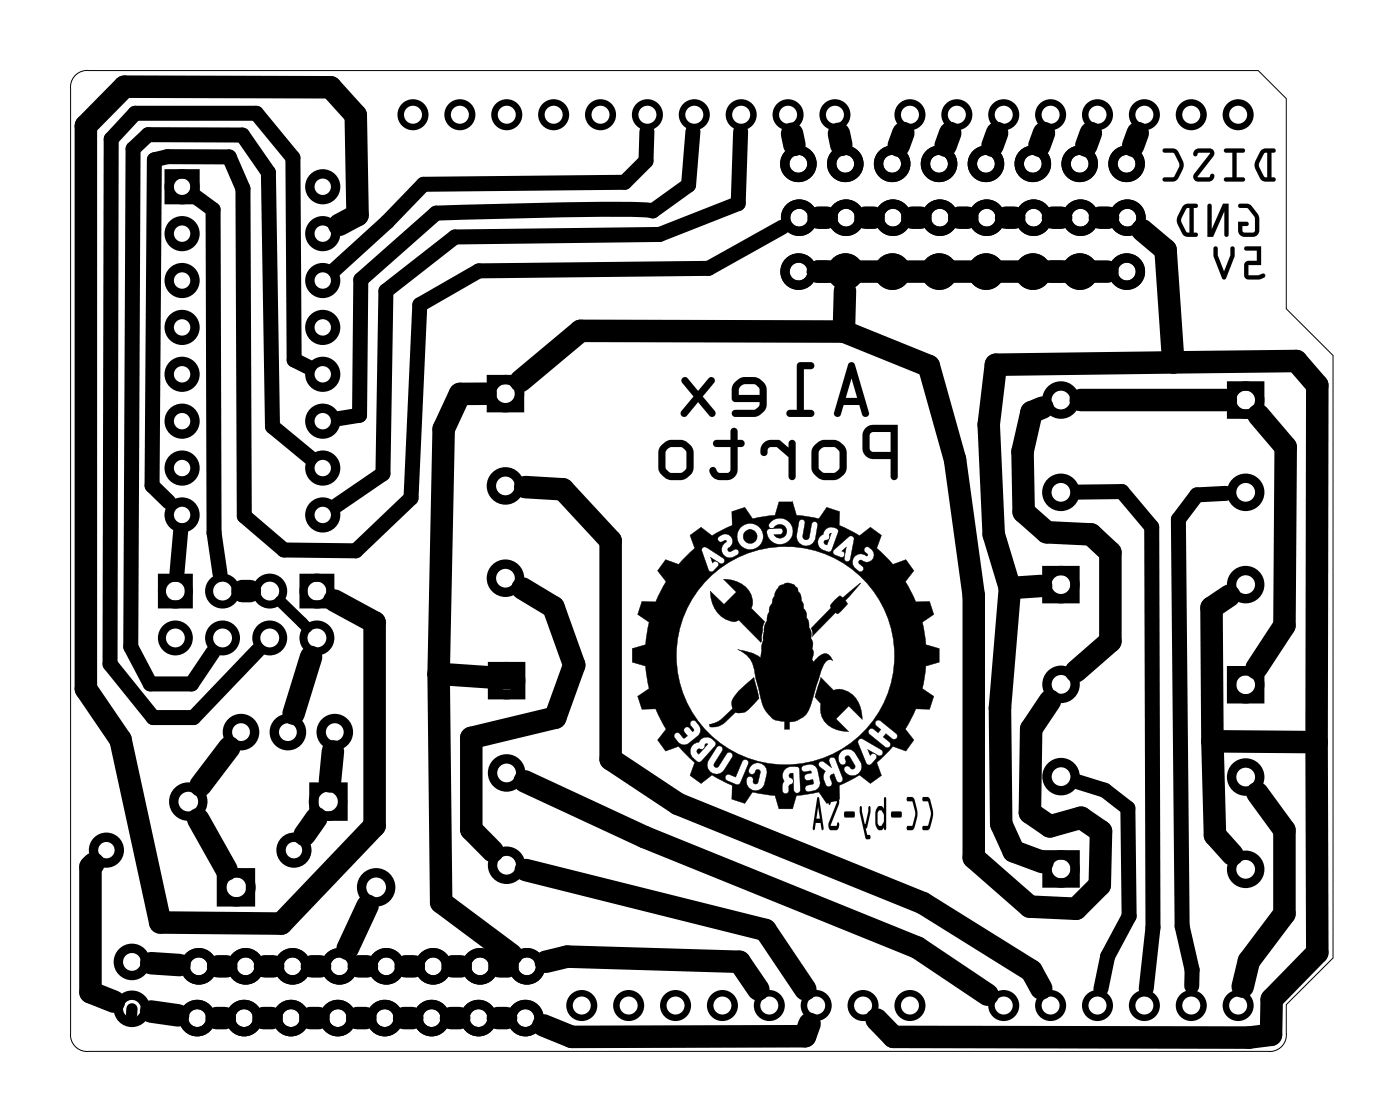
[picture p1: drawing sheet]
<svg xmlns="http://www.w3.org/2000/svg" width="76mm" height="61mm" viewBox="0 0 76 61" stroke-linecap="round" stroke-linejoin="round" font-family="sans-serif">
<path d="M4 4.2a.9 .9 0 0 1 .8-.4h63.4l1.5 1.5v11.4l2.5 2.6v32.6l-2.5 2.5v1.6a.9 .9 0 0 1-1 1h-63.9a.9 .9 0 0 1-1-1v-51.2l.1-.3z" fill="none" stroke="#000" stroke-width=".05"/>
<g fill="none" stroke="#000" stroke-width=".51">
<path d="M9.2 9.4h1.4v1.4h-1.4zM26.6 20.6h1.5v1.5h-1.5zM26.7 36.1h1.5v1.5h-1.5zM56.7 30.9h1.5v1.5h-1.5zM66.7 20.9h1.5v1.5h-1.5zM66.7 36.3h1.5v1.6h-1.5zM12 47.3h1.6v1.6h-1.6zM17 42.6h1.6v1.6h-1.6zM56.7 46.3h1.5v1.5h-1.5z"/>
<circle cx="9.9" cy="12.7" r=".7"/>
<circle cx="9.9" cy="15.2" r=".7"/>
<circle cx="9.9" cy="17.7" r=".7"/>
<circle cx="9.9" cy="10.1" r=".7"/>
<circle cx="17.5" cy="17.7" r=".7"/>
<circle cx="17.5" cy="12.7" r=".7"/>
<circle cx="17.5" cy="15.2" r=".7"/>
<circle cx="17.5" cy="10.1" r=".7"/>
<circle cx="43.3" cy="8.9" r=".74"/>
<circle cx="43.3" cy="14.7" r=".74"/>
<circle cx="43.3" cy="11.8" r=".74"/>
<circle cx="45.8" cy="8.9" r=".74"/>
<circle cx="45.8" cy="14.7" r=".74"/>
<circle cx="45.8" cy="11.8" r=".74"/>
<circle cx="48.3" cy="8.9" r=".74"/>
<circle cx="48.3" cy="14.7" r=".74"/>
<circle cx="48.4" cy="11.8" r=".74"/>
<circle cx="50.9" cy="8.9" r=".74"/>
<circle cx="50.9" cy="14.7" r=".74"/>
<circle cx="50.9" cy="11.8" r=".74"/>
<circle cx="53.4" cy="8.9" r=".74"/>
<circle cx="53.4" cy="14.7" r=".74"/>
<circle cx="53.5" cy="11.8" r=".74"/>
<circle cx="56" cy="8.9" r=".74"/>
<circle cx="56" cy="14.7" r=".74"/>
<circle cx="56" cy="11.8" r=".74"/>
<circle cx="58.5" cy="8.9" r=".74"/>
<circle cx="58.5" cy="14.7" r=".74"/>
<circle cx="58.5" cy="11.8" r=".74"/>
<circle cx="61" cy="8.9" r=".74"/>
<circle cx="61" cy="14.7" r=".74"/>
<circle cx="61.1" cy="11.8" r=".74"/>
<circle cx="9.9" cy="20.3" r=".7"/>
<circle cx="9.9" cy="22.8" r=".7"/>
<circle cx="9.9" cy="27.9" r=".7"/>
<circle cx="9.9" cy="25.4" r=".7"/>
<circle cx="13.1" cy="39.7" r=".74"/>
<circle cx="15.6" cy="39.7" r=".74"/>
<circle cx="17.5" cy="20.3" r=".7"/>
<circle cx="17.5" cy="22.8" r=".7"/>
<circle cx="17.5" cy="25.4" r=".7"/>
<circle cx="17.5" cy="27.9" r=".7"/>
<circle cx="18.1" cy="39.7" r=".74"/>
<circle cx="27.4" cy="21.3" r=".76"/>
<circle cx="27.4" cy="31.3" r=".76"/>
<circle cx="27.4" cy="26.3" r=".76"/>
<circle cx="27.4" cy="36.9" r=".76"/>
<circle cx="57.5" cy="26.7" r=".76"/>
<circle cx="57.5" cy="21.7" r=".76"/>
<circle cx="57.5" cy="31.7" r=".76"/>
<circle cx="57.5" cy="37.1" r=".76"/>
<circle cx="67.5" cy="37.1" r=".76"/>
<circle cx="67.5" cy="21.7" r=".76"/>
<circle cx="67.5" cy="31.7" r=".76"/>
<circle cx="67.5" cy="26.7" r=".76"/>
<circle cx="5.8" cy="46.1" r=".7"/>
<circle cx="7.1" cy="54.7" r=".74"/>
<circle cx="7.1" cy="52.1" r=".74"/>
<circle cx="10.2" cy="43.4" r=".79"/>
<circle cx="10.7" cy="55.2" r=".74"/>
<circle cx="10.8" cy="52.4" r=".74"/>
<circle cx="12.8" cy="48.1" r=".79"/>
<circle cx="13.2" cy="55.2" r=".74"/>
<circle cx="13.3" cy="52.4" r=".74"/>
<circle cx="15.8" cy="55.2" r=".74"/>
<circle cx="15.8" cy="52.4" r=".74"/>
<circle cx="15.9" cy="46.1" r=".7"/>
<circle cx="17.8" cy="43.4" r=".79"/>
<circle cx="18.3" cy="55.2" r=".74"/>
<circle cx="18.4" cy="52.4" r=".74"/>
<circle cx="20.4" cy="48.1" r=".79"/>
<circle cx="20.8" cy="55.2" r=".74"/>
<circle cx="20.9" cy="52.4" r=".74"/>
<circle cx="23.4" cy="55.2" r=".74"/>
<circle cx="23.5" cy="52.4" r=".74"/>
<circle cx="25.9" cy="55.2" r=".74"/>
<circle cx="26" cy="52.4" r=".74"/>
<circle cx="27.4" cy="46.9" r=".76"/>
<circle cx="27.4" cy="41.9" r=".76"/>
<circle cx="28.5" cy="55.2" r=".74"/>
<circle cx="28.5" cy="52.4" r=".74"/>
<circle cx="57.5" cy="42.1" r=".76"/>
<circle cx="57.5" cy="47.1" r=".76"/>
<circle cx="67.5" cy="47.1" r=".76"/>
<circle cx="67.5" cy="42.1" r=".76"/>
</g>
<g fill="none" stroke="#000" stroke-width=".35">
<circle cx="22.4" cy="6.2" r=".66"/>
<circle cx="24.9" cy="6.2" r=".66"/>
<circle cx="27.5" cy="6.2" r=".66"/>
<circle cx="30" cy="6.2" r=".66"/>
<circle cx="32.5" cy="6.2" r=".66"/>
<circle cx="35.1" cy="6.2" r=".66"/>
<circle cx="37.6" cy="6.2" r=".66"/>
<circle cx="40.2" cy="6.2" r=".66"/>
<circle cx="42.7" cy="6.2" r=".66"/>
<circle cx="45.2" cy="6.2" r=".66"/>
<circle cx="49.3" cy="6.2" r=".66"/>
<circle cx="51.8" cy="6.2" r=".66"/>
<circle cx="54.4" cy="6.2" r=".66"/>
<circle cx="56.9" cy="6.2" r=".66"/>
<circle cx="59.5" cy="6.2" r=".66"/>
<circle cx="62" cy="6.2" r=".66"/>
<circle cx="64.5" cy="6.2" r=".66"/>
<circle cx="67.1" cy="6.2" r=".66"/>
<circle cx="31.5" cy="54.5" r=".66"/>
<circle cx="34.1" cy="54.5" r=".66"/>
<circle cx="36.6" cy="54.5" r=".66"/>
<circle cx="39.1" cy="54.5" r=".66"/>
<circle cx="41.7" cy="54.5" r=".66"/>
<circle cx="44.2" cy="54.5" r=".66"/>
<circle cx="46.8" cy="54.5" r=".66"/>
<circle cx="49.3" cy="54.5" r=".66"/>
<circle cx="54.4" cy="54.5" r=".66"/>
<circle cx="56.9" cy="54.5" r=".66"/>
<circle cx="59.5" cy="54.5" r=".66"/>
<circle cx="62" cy="54.5" r=".66"/>
<circle cx="64.5" cy="54.5" r=".66"/>
<circle cx="67.1" cy="54.5" r=".66"/>
</g>
<g fill="#000">
<path d="M67.1 11.1v.2h.5l.4 .5v.8h-.7v-.4h.2a.12 .12 0 0 0 .2-.1 .12 .12 0 0 0-.2-.1h-.4v.5a.35 .35 0 0 0 .3 .3h.5a.35 .35 0 0 0 .3-.3 1.24 1.24 0 0 0-.4-1.3l-.3-.2zM67.1 11.1h.6l.4 .5a1.48 1.48 0 0 1 .1 1l-.1 .1a.92 .92 0 0 1-.9 0l-.1-.2v-.5h.4a.12 .12 0 0 1 .2 .1 .12 .12 0 0 1-.2 .1h-.2v.4h.7v-.8l-.4-.5h-.5zM65.4 11.1v1.7h.3l.6-1.4v1.3a.12 .12 0 0 0 .1 .1 .12 .12 0 0 0 .2-.1v-1.7h-.3l-.7 1.4v-1.3v-.1zM65.4 11.1l.2-.1v.1v1.3l.7-1.4h.3v1.7a.12 .12 0 0 1-.2 .1 .12 .12 0 0 1-.1-.1v-1.3l-.6 1.4h-.3zM64.1 11.2l-.3 .6v.4l.4 .6h.6a.12 .12 0 0 0 .1-.1 .12 .12 0 0 0-.1-.1h-.1v-1.3h.1a.12 .12 0 0 0 .1-.1 .12 .12 0 0 0-.1-.2h-.5zM64.1 11.2l.2-.2h.5a.12 .12 0 0 1 .1 .2 .12 .12 0 0 1-.1 .1h-.1v1.3h.1a.12 .12 0 0 1 .1 .1 .12 .12 0 0 1-.1 .1h-.5l-.3-.2a1 1 0 0 1 0-1.4zM64.3 11.3h.1v1.3l-.1-.1-.3-.6zM64.3 11.3l-.3 .6 .3 .6 .1 .1v-1.3z"/>
<path d="M67.1 11.1v.2h.5l.4 .5v.8h-.7v-.4h.2a.12 .12 0 0 0 .2-.1 .12 .12 0 0 0-.2-.1h-.4v.5a.35 .35 0 0 0 .3 .3h.5a.35 .35 0 0 0 .3-.3 1.21 1.21 0 0 0-.7-1.5zM65.4 11.1v1.7h.3l.6-1.4v1.3a.12 .12 0 0 0 .1 .1 .12 .12 0 0 0 .2-.1v-1.7h-.3l-.7 1.4v-1.3v-.1zM64.1 11.2a1.07 1.07 0 0 0 0 1.5l.2 .1h.5a.12 .12 0 0 0 .1-.1 .12 .12 0 0 0-.1-.1h-.1v-1.3h.1a.12 .12 0 0 0 .1-.1 .12 .12 0 0 0-.1-.2h-.5zM64.3 11.3h.1v1.3l-.1-.1-.3-.6z"/>
<path d="M67.4 13.4l.1 .2h.6v.5l-.6 .1-.1 .8 .2 .1h.8a.14 .14 0 0 0 .2-.1 .14 .14 0 0 0-.2-.2l-.2 .1h-.6v-.5h.7v-1.1zM67.4 13.4l.9-.1v1.1h-.7v.5h.6l.2-.1a.12 .12 0 0 1 .1 .1 .12 .12 0 0 1 0 .1l-.3 .1h-.6l-.2-.1 .1-.8 .6-.1v-.5h-.6zM65.8 13.4l-.1 .5 .5 1.2h.1h.1l.5-1.2v-.4a.12 .12 0 0 0-.1-.2 .12 .12 0 0 0-.1 .2v.3l-.4 .9-.3-.9v-.4zM65.8 13.4h.2v.4l.3 .9 .4-.9v-.3a.12 .12 0 0 1 .1-.2 .12 .12 0 0 1 .1 .2v.4l-.5 1.2h-.1h-.1l-.5-1.2z"/>
<path d="M67.4 13.4l.1 .2h.6v.5l-.6 .1-.1 .8 .2 .1h.8a.14 .14 0 0 0 .2-.1 .14 .14 0 0 0-.2-.2l-.2 .1h-.6v-.5h.7v-1.1zM65.8 13.4l-.1 .5 .5 1.2h.1h.1l.5-1.2v-.4a.12 .12 0 0 0-.1-.2 .12 .12 0 0 0-.1 .2v.3l-.4 .9-.3-.9v-.4z"/>
<path d="M68.3 8.2l-.3 .6v.4l.4 .6h.6a.12 .12 0 0 0 .1-.1 .12 .12 0 0 0-.1-.1h-.1v-1.3h.1a.12 .12 0 0 0 .1-.1 .12 .12 0 0 0-.1-.2l-.5 .1zM68.3 8.2l.2-.1 .5-.1a.12 .12 0 0 1 .1 .2 .12 .12 0 0 1-.1 .1h-.1v1.3h.1a.12 .12 0 0 1 .1 .1 .12 .12 0 0 1-.1 .1h-.5l-.2-.2a1 1 0 0 1 0-1.4zM68.5 8.3h.2v1.3l-.2-.1-.3-.6zM68.5 8.3l-.3 .6 .3 .6 .2 .1v-1.3zM66.3 8.1l.1 .2h.4v1.3h-.4a.12 .12 0 0 0-.1 .1 .12 .12 0 0 0 .1 .1h.9a.12 .12 0 0 0 .2-.1 .12 .12 0 0 0-.2-.1h-.3v-1.3h.3a.12 .12 0 0 0 .2-.1 .14 .14 0 0 0-.2-.2zM66.3 8.1l1-.1a.14 .14 0 0 1 .2 .2 .12 .12 0 0 1-.2 .1h-.3v1.3h.3a.12 .12 0 0 1 .2 .1 .12 .12 0 0 1-.2 .1h-.9a.12 .12 0 0 1-.1-.1 .12 .12 0 0 1 .1-.1h.4v-1.3h-.4zM64.7 8.1l-.1 .3a.15 .15 0 0 0 .2 .1 .15 .15 0 0 0 .1-.2h.7l-.9 1.1-.1 .2 .1 .2h.2h.7l.2-.3a.14 .14 0 0 0-.2-.1 .14 .14 0 0 0-.1 .2h-.6l.8-1.1 .1-.3-.3-.2h-.5zM64.7 8.1l.3-.1h.5l.3 .2-.1 .3-.8 1.1h.7a.12 .12 0 0 1 .1-.2 .12 .12 0 0 1 .1 .1 .32 .32 0 0 1-.3 .3h-.7l-.1-.1v-.3l.9-1.1h-.7a.12 .12 0 0 1-.1 .2 .12 .12 0 0 1-.2-.1zM63 8.1l.1 .2h.5l.3 .6-.3 .7h-.5a.12 .12 0 0 0-.1 .1 .12 .12 0 0 0 .1 .1h.4a1.06 1.06 0 0 0 .6-1.1l-.4-.6zM63 8.1h.6l.2 .1a1.03 1.03 0 0 1 .3 .9l-.4 .7h-.6a.12 .12 0 0 1-.1-.1 .12 .12 0 0 1 .1-.1h.5l.3-.7-.3-.6h-.5z"/>
<path d="M68.3 8.2a1.07 1.07 0 0 0 0 1.5l.2 .1h.5a.12 .12 0 0 0 .1-.1 .12 .12 0 0 0-.1-.1h-.1v-1.3h.1a.12 .12 0 0 0 .1-.1 .12 .12 0 0 0-.1-.2l-.5 .1zM68.5 8.3h.2v1.3l-.2-.1-.3-.6zM66.3 8.1l.1 .2h.4v1.3h-.4a.12 .12 0 0 0-.1 .1 .12 .12 0 0 0 .1 .1h.9a.12 .12 0 0 0 .2-.1 .12 .12 0 0 0-.2-.1h-.3v-1.3h.3a.12 .12 0 0 0 .2-.1 .14 .14 0 0 0-.2-.2zM64.7 8.1l-.1 .3a.15 .15 0 0 0 .2 .1 .15 .15 0 0 0 .1-.2h.7l-.9 1.2v.3h.2h.7l.2-.3a.15 .15 0 0 0-.2-.1 .15 .15 0 0 0-.1 .2h-.6l.8-1.1 .1-.3-.3-.2h-.5zM63 8.1l.1 .2h.5l.3 .6-.3 .7h-.5a.12 .12 0 0 0-.1 .1 .12 .12 0 0 0 .1 .1h.4a1.06 1.06 0 0 0 .6-1.1l-.4-.6z"/>
<path d="M36.1 30.3l.7 .3 .9-.9-.3-.7 .6-.4 .6 .4 1.1-.5-.1-.8 .8-.2 .4 .6 1.2-.2 .2-.7h.8l-.1-.1 .2 .8 1.3 .2 .4-.6 .7 .2v.8l1.1 .5 .6-.4 .6 .4-.3 .7 .9 .9 .7-.3 .4 .6-.5 .6 .6 1.1h.8l.2 .7-.6 .4 .2 1.2 .7 .2v.8l-.7 .2-.2 1.2 .6 .4-.2 .7h-.8l-.6 1.1 .5 .6-.4 .6-.7-.3-.9 .9 .3 .7-.6 .4-.6-.4-1.1 .5v.8l-.7 .2-.4-.6-1.3 .2-.2 .7h-.7l-.2-.7-1.2-.2-.4 .6-.8-.2 .1-.8-1.1-.5-.6 .4-.6-.4 .2-.7-.8-.9-.7 .3-.5-.6 .5-.6-.6-1.1h-.7l-.3-.7 .7-.4-.2-1.2-.7-.2v-.8l.7-.2 .2-1.2-.7-.4 .3-.7h.7l.6-1.1-.5-.6zM36.1 30.3l-.5 .6 .5 .6-.6 1.1h-.7l-.3 .7 .7 .4-.2 1.2-.8 .2v.8l.8 .2 .2 1.2-.7 .4 .3 .7h.7l.6 1.1-.5 .6 .5 .6 .7-.3 .8 .9-.2 .7 .6 .5 .6-.5 1.1 .6-.1 .7 .8 .2 .4-.6 1.2 .2 .2 .7h.7l.2-.7 1.3-.2 .4 .6 .7-.2v-.7l1.1-.6 .6 .5 .6-.5-.3-.7 .9-.9 .7 .3 .4-.6-.5-.6 .6-1.1h.8l.2-.7-.6-.4 .2-1.2 .7-.2v-.8l-.7-.2-.2-1.2 .6-.4-.2-.7h-.8l-.5-1.1 .4-.6-.4-.6-.7 .3-.9-.9 .3-.7-.6-.4-.6 .4-1.1-.5v-.8l-.7-.2-.4 .6-1.3-.2-.2-.7h-.7l-.2 .7-1.2 .2-.4-.6-.8 .2 .1 .8-1.1 .5-.6-.4-.6 .4 .2 .7-.8 .9zM41.8 28.2l-.2 .3 .2 .1 .4-.2 .3 .1a.39 .39 0 0 1 0 .5l-.3 .1-.3-.1 .5-.1v-.2l-.1-.1-.7 .1a.64 .64 0 0 0 .2 .7 .64 .64 0 0 0 .8 0l.3-.3 .1-.4a.68 .68 0 0 0-.7-.6zM41.8 28.3l.5-.2 .4 .2a.71 .71 0 0 1 .2 .7 .71 .71 0 0 1-.6 .5l-.5-.2-.3-.5 .2-.1h.7a.18 .18 0 0 1-.1 .3h-.4l.2 .1 .2 .1a.37 .37 0 0 0 .3-.4 .37 .37 0 0 0-.2-.4 .37 .37 0 0 0-.5 .2 .16 .16 0 0 1-.2 0 .16 .16 0 0 1 0-.2zM43.3 28.2l-.1 .8a.51 .51 0 0 0 .4 .6h.2l.3-.3 .2-.8a.16 .16 0 0 0-.1-.2 .16 .16 0 0 0-.2 0l-.2 .9h-.2l-.1-.2 .1-.7-.1-.2zM43.4 28.2h.2l-.1 .9 .1 .2 .2-.1 .2-.9h.2h.1l-.1 .8a.52 .52 0 0 1-.4 .5 .52 .52 0 0 1-.5-.2l-.1-.4zM39.9 29.1a.75 .75 0 0 0 1.5 0 .75 .75 0 0 0-1.5 0zM39.9 29.1a.7 .7 0 0 1 1.4 0 .7 .7 0 0 1-1.4 0zM44.7 28.7l-.1 .3a.45 .45 0 0 0-.3 .4 .45 .45 0 0 0 .3 .4l.3 .1h.1l.4-1.1v-.2l-.4-.1h.1zM44.7 28.7l.2-.1h.2v-.1l.3 .2-.4 1.2-.4-.1-.3-.2v-.4l.3-.2zM40.4 28.8l.3-.1h-.1h.2a.38 .38 0 0 1 .2 .5 .38 .38 0 0 1-.5 .2l-.2-.2v-.3zM40.3 29.1a.38 .38 0 0 0 .7 0 .38 .38 0 0 0-.7 0zM45 28.9l-.2 .6-.2-.2 .3-.1zM44.9 28.9v.3a.21 .21 0 0 0-.2 .1 .21 .21 0 0 0 0 .2h.1l.2-.6zM38.9 29.1v.2l.1 .1 .3-.1a.48 .48 0 0 0-.2 .6 .48 .48 0 0 0 .7 .3l.2-.1a.17 .17 0 0 0 0-.3 .17 .17 0 0 0-.2 0l-.2 .1-.2-.1 .3-.4v-.1l-.2-.3-.2-.1zM38.9 29.1l.4-.2a.42 .42 0 0 1 .4 .4 .42 .42 0 0 1-.3 .4l.2 .2 .3-.1 .1 .2-.4 .2-.3-.1-.2-.1v-.4l.3-.3h-.1l-.3 .1-.1-.2zM45.2 29.8v.2l.3 .2a.18 .18 0 0 0 .3-.1 .18 .18 0 0 0-.2-.2l.3-.3-.1 .8a.17 .17 0 0 0 .1 0 .17 .17 0 0 0 .2-.1l.2-1.1-.1-.2-.2 .1zM45.2 29.8l.8-.7 .1-.1 .2 .1-.3 1.3h-.1l-.2-.1 .2-.7-.3 .3 .2 .1-.1 .2-.5-.1-.1-.2zM36.6 35.5a5.9 5.9 0 0 0 11.9 0 5.9 5.9 0 0 0-11.9 0zM36.6 35.5a5.9 5.9 0 0 1 11.9 0 5.9 5.9 0 0 1-11.9 0zM46.3 30.2l-.1 .1v.4l.4 .3h.1l.1-.2-.2-.3-.1-.1 .5 .1 .3-.2a.43 .43 0 0 0-.2-.6l-.1-.1-.2 .1v.2l.2 .2h-.1a.46 .46 0 0 0-.6 .1zM46.3 30.2l.3-.2 .4 .1v-.1l-.2-.2 .1-.1 .1-.1 .2 .2 .1 .2a.4 .4 0 0 1-.2 .4 .4 .4 0 0 1-.4 0l-.1-.1-.1 .2 .3 .3a.17 .17 0 0 1-.3 .1 .5 .5 0 0 1-.2-.7zM38.1 29.6h.1l-.2 .1v.2l.4 1h.3l.2-.3a.18 .18 0 0 0-.1-.2 .18 .18 0 0 0-.2 .1l-.1-.3 .6 .4 .1-.1 .1-.2zM38.1 29.7l.2-.1h-.1l1 .6v.3h-.2l-.5-.3 .1 .3 .2-.1 .1 .2-.2 .3h-.3l-.4-1.1zM38.5 32l.7 .8 .7-.7-.7-.7h.1a1.44 1.44 0 0 1 1.5 1.3l-.1 .2 .7 .8-.1 .2-.1 .9-1.2-1.2-.2 .1a1.55 1.55 0 0 1-1.3-1.7zM38.5 32a1.48 1.48 0 0 0 1.4 1.7l.1-.1 1.2 1.2 .2-1.1-.7-.8 .1-.2a1.36 1.36 0 0 0-1.5-1.3h-.1l.7 .7-.7 .6zM42.2 31.7l.5-.1a.62 .62 0 0 1 .5 .5l.2 .2 .1 .7a3.7 3.7 0 0 1 .4 1.6l.1 .2v.4a.43 .43 0 0 1 0 .5l.1 .2 .4-.4a.41 .41 0 0 1 .6 .3l-.2-.1a1.82 1.82 0 0 0-.6 1.1l-.1 .5a2.41 2.41 0 0 1-.8 1.6l-.6 .2v.4h-.3v-.4a1.3 1.3 0 0 1-1.3-1.2l-.2-1a2.07 2.07 0 0 0-1-1.7l.6 .2 .6 .3 .3-1.9 .5-1.7zM42.2 31.8l-.5 1-.1 .8-.2 .4-.2 1.6-.6-.3-.7-.1a1.49 1.49 0 0 1 1 1.4l.2 .9a2.13 2.13 0 0 0 .7 1.3l.2 .2 .5 .1v.4h.3v-.4h.1a1.38 1.38 0 0 0 1.1-1.2l.7-1.9 .2-.2h.2a.43 .43 0 0 0-.6-.4l-.4 .5-.1-.2 .1-.4-.1-.1v-.4l-.1-.2v-.4l-.7-2.3-.2-.3h-.3zM45.2 32.6l.3-.3 .2 .1 .9-.8-.8 .9 .1 .2-.5 .6-.1-.1-1.3 1.3-.1-.5 1.1-1.1v-.1zM45.2 32.5l-.2 .3v.1l-1.1 1.1 .1 .5 1.3-1.3 .1 .1 .4-.4 .1-.2-.1-.2 .8-.9-.9 .8-.2-.1zM40.2 37.3l.6-.6 .3 1.1-.7 .8h-.6l-.5 .5a1.03 1.03 0 0 1-.8 .3l-.1-.2 .5-.1 .8-.7v-.5zM40.1 37.3l-.4 .6v.5l-.8 .7-.5 .1 .1 .2a.98 .98 0 0 0 .8-.3l.5-.5h.4a2.06 2.06 0 0 0 .9-.8l-.3-1.1zM44.5 36.7l.7 .7 .3-.1a1.48 1.48 0 0 1 1.2 1.7l-.7-.8-.7 .7 .7 .7a1.66 1.66 0 0 1-1.5-.7v-.8l-.4-.3zM44.4 36.7l-.3 1.1 .4 .3a1.28 1.28 0 0 0 1.5 1.5l-.7-.7 .7-.6 .7 .7a1.43 1.43 0 0 0-1.4-1.7l-.1 .1zM47.4 39.1v.2l.3 .2-.1 .2-.3-.2h-.2l-.1 .1 .1 .2 .9 .7h.2l.1-.2-.5-.4 .2-.2 .3 .3a.17 .17 0 0 0 .2 0 .17 .17 0 0 0 .1-.1l-.9-.9zM47.5 39.1l.1-.1 1 .8v.2l-.1 .1-.5-.4-.2 .2 .4 .4v.2h-.2l-.9-.8v-.2h.1l.4 .2 .1-.2-.3-.2zM36.6 39.7l-.1 .3 .4 .3 .1 .1 .3-.1 .5-.4a.42 .42 0 0 0 .1-.6l-.2-.3-.3 .1v.2l.2 .3h-.1l-.2-.2h-.2l-.1 .2 .2 .3-.1 .1-.3-.3zM36.6 39.7h.2l.3 .3 .2-.1-.2-.2a.19 .19 0 0 1 .1-.3l.3 .3 .1-.1-.2-.4 .2-.2 .2 .3 .1 .3-.1 .3-.5 .4a.43 .43 0 0 1-.6-.1l-.2-.3zM37.5 40.4l-.1 .1v.4l.5 .4 .9-1-.2-.3-.3-.1zM37.5 40.4l.8-.5h-.1l.2 .1 .4 .2-.1 .2-.7 .8h-.2a.56 .56 0 0 1-.3-.8zM46.5 40.1v.2l.5 1.1h.2l.3-.3a.18 .18 0 0 0-.1-.2 .18 .18 0 0 0-.2 0h-.1l-.1-.3 .6 .4 .2-.1v-.2l-1.1-.7zM46.5 40.1l.2-.1 1 .6 .1 .3h-.2l-.6-.3 .1 .3 .2-.1 .2 .2-.3 .4h-.2l-.5-1.1zM37.8 40.6h.1a.19 .19 0 0 0 .2 0 .19 .19 0 0 0 .1-.2l.2-.1-.5 .6-.1-.2zM37.8 40.6v.2l.1 .1 .5-.6h-.2l-.1 .3zM38.9 40.4l-.5 .8a.49 .49 0 0 0 0 .5 .49 .49 0 0 0 .5 .2l.3-.2 .5-.7a.18 .18 0 0 0-.1-.2 .18 .18 0 0 0-.2 0l-.5 .7-.2 .1v-.2l.4-.7a.18 .18 0 0 0 0-.2 .18 .18 0 0 0-.1-.1zM38.8 40.5l.2-.1 .1 .1-.4 .9v.2l.2-.1 .5-.7h.2l.1 .1-.5 .8a.51 .51 0 0 1-.7 .2l-.2-.3v-.2zM45.5 40.8l-.1 .4 .1 .2h.3v-.4l.2-.1 .3 .6a.14 .14 0 0 1 0 .1 .14 .14 0 0 1-.2 0l-.2-.1-.1 .1-.1 .1 .2 .2 .4 .1h.1a.48 .48 0 0 0 .2-.7l-.2-.5-.4-.2h-.2zM45.7 40.7l.3-.1a.94 .94 0 0 1 .6 .7l.1 .3a.5 .5 0 0 1-.4 .4 .5 .5 0 0 1-.5-.2l-.1-.2 .1-.1h.1l.2 .2 .2-.1-.2-.6a.16 .16 0 0 0-.3-.1 .15 .15 0 0 0 0 .3 .17 .17 0 0 1 0 .2 .17 .17 0 0 1-.2 0l-.1-.1-.1-.3zM44.4 41.3v.2l.3 .3-.1 .3 .2 .5h.1l.2-.1-.1-.5 .2-.1 .1 .4 .3 .1 .1-.2-.5-1.1-.1-.1-.2 .1 .1 .5-.4-.4zM44.4 41.3h.2l.5 .3-.2-.5 .2-.1 .2 .1 .4 1.1-.1 .1-.2 .1-.2-.5-.2 .1 .1 .4a.19 .19 0 0 1-.3 .2l-.2-.5 .1-.3-.3-.2zM39.3 42v.1l.1 .2 .5 .2h.2l.4-1.1v-.2h-.3l-.3 .9-.4-.2zM39.3 42h.2l.4 .1 .3-.8 .2-.2 .1 .2-.5 1.2-.6-.2-.1-.2zM40.6 41.5v.3l.1 .2 .1-.1 .2-.2 .2 .1-.1 .6a.14 .14 0 0 1-.2 .1 .14 .14 0 0 1-.1-.2v-.2h-.1h-.2v.1a.47 .47 0 0 0 .3 .6h.4a1.08 1.08 0 0 0 .3-.9 .47 .47 0 0 0-.3-.6h-.3zM40.8 41.4l.3-.1 .4 .3a.94 .94 0 0 1-.1 .8v.1a.5 .5 0 0 1-.4 .3 .5 .5 0 0 1-.5-.2v-.4v-.1h.2l.1 .3 .2 .1 .1-.1 .1-.5a.14 .14 0 0 0-.1-.2 .14 .14 0 0 0-.2 .1 .17 .17 0 0 1-.2 .1 .17 .17 0 0 1-.1-.2zM43.5 41.5l-.1 .1 .1 .2h.5v.1h-.3a.18 .18 0 0 0-.1 .2 .18 .18 0 0 0 .2 .2l.2-.1 .1 .2-.4 .1a.18 .18 0 0 0-.1 .2 .18 .18 0 0 0 .2 .2 .53 .53 0 0 0 .6-.6l-.1-.6a.42 .42 0 0 0-.4-.3zM43.4 41.5l.5-.1 .3 .2 .2 .9-.2 .3-.4 .1-.1-.1-.1-.2 .5-.2-.1-.2-.3 .1-.1-.2 .1-.1 .3-.1v-.1h-.5zM42.5 41.7a.48 .48 0 0 0 0 .6l-.1 .2v.3l.2 .2 .1-.1 .1-.4 .2-.1-.1-.2-.1-.2v-.1h.2v1l.1 .1 .2-.1v-1.3l-.2-.1h.1h-.3zM42.5 41.7l.4-.2h.3l.1 .2 .1 1.1-.1 .1-.2 .1-.1-.2v-.9l-.3 .1 .3 .3-.3 .3v.3l-.1 .1h-.2v-.4l.1-.3-.1-.3z"/>
<path d="M36.1 30.3l.7 .3 .8-.9-.2-.7 .6-.4 .6 .4 1.1-.5-.1-.8 .8-.2 .4 .6 1.2-.2 .2-.7h.7l.2 .7 1.3 .2 .4-.6 .7 .2v.8l1.1 .5 .6-.4 .6 .4-.3 .7 .9 .9 .7-.3 .4 .6-.4 .6 .5 1.1h.8l.2 .7-.6 .4 .2 1.2 .7 .2v.8l-.7 .2-.2 1.2 .6 .4-.2 .7h-.8l-.6 1.1 .5 .6-.4 .6-.7-.3-.9 .9 .3 .7-.6 .4-.6-.4-1.1 .6v.7l-.7 .2-.4-.6-1.3 .2-.2 .7h-.7l-.2-.7-1.2-.2-.4 .6-.8-.2 .1-.7-1.1-.6-.6 .4-.6-.4 .2-.7-.8-.9-.7 .3-.5-.6 .5-.6-.6-1.1h-.7l-.3-.7 .7-.4-.2-1.2-.7-.2v-.8l.7-.2 .2-1.2-.7-.4 .3-.7h.7l.6-1.1-.5-.6zM41.8 28.3l-.1 .1a.16 .16 0 0 0 0 .2 .16 .16 0 0 0 .2 0 .38 .38 0 0 1 .6-.1 .38 .38 0 0 1 0 .6 .38 .38 0 0 1-.6-.1h.4a.17 .17 0 0 0 .1-.2 .17 .17 0 0 0-.2-.2l-.6 .1a.63 .63 0 0 0 .3 .7 .63 .63 0 0 0 .7 0 .71 .71 0 0 0 .2-1 .71 .71 0 0 0-1-.1zM43.4 28.2h-.1a1.43 1.43 0 0 0 0 1.2 .51 .51 0 0 0 .5 .2 .51 .51 0 0 0 .4-.5l.1-.6a.16 .16 0 0 0-.1-.2 .16 .16 0 0 0-.2 .1l-.2 .7a.18 .18 0 0 1-.2 .1 .18 .18 0 0 1-.1-.2l.1-.7a.16 .16 0 0 0-.1-.1 .16 .16 0 0 0-.1 0zM39.9 29.1a.75 .75 0 0 0 1.5 0 .75 .75 0 0 0-1.5 0zM44.7 28.7l-.1 .2a.5 .5 0 0 0-.2 .7 .5 .5 0 0 0 .7 .2l.3-1a.4 .4 0 0 0-.7-.1zM40.3 29.1a.38 .38 0 0 1 .7 0 .38 .38 0 0 1-.7 0zM44.9 28.9h.1l-.2 .6h-.1a.12 .12 0 0 1-.1-.1 .12 .12 0 0 1 .2-.1l.1-.1zM38.9 29.1v.2l.1 .1 .3-.1h.1a.47 .47 0 0 0-.1 .8 .47 .47 0 0 0 .7-.3h-.2l-.2 .1a.12 .12 0 0 1-.2-.1 .12 .12 0 0 1 .1-.1 .41 .41 0 0 0 .1-.7 .41 .41 0 0 0-.7 .1zM45.2 29.8v.2l.3 .2a.17 .17 0 0 0 .3-.1 .17 .17 0 0 0-.2-.2l.2-.3-.1 .6a.17 .17 0 0 0 .2 .2 .17 .17 0 0 0 .2-.1l.2-1.1-.1-.1h-.2zM36.6 35.5a5.9 5.9 0 0 0 11.9 0 5.9 5.9 0 0 0-11.9 0zM46.3 30.2a.47 .47 0 0 0 0 .5 .47 .47 0 0 0 .4 .2l.1-.2-.2-.2a.12 .12 0 0 1-.1-.1 .12 .12 0 0 1 .2 0 .39 .39 0 0 0 .6-.3 .39 .39 0 0 0-.4-.4l-.1 .2 .2 .2h-.1a.45 .45 0 0 0-.6 .1zM38.1 29.7l-.1 .1 .4 1.1 .2 .1 .3-.3a.17 .17 0 0 0 0-.3 .17 .17 0 0 0-.3 .1l-.1-.3 .5 .3a.17 .17 0 0 0 .2 0 .17 .17 0 0 0 0-.3l-.9-.5zM38.5 32l.7 .7 .7-.6-.7-.7a1.51 1.51 0 0 1 1.6 1.3l-.1 .2 .7 .8-.2 1.1-1.2-1.2-.1 .1a1.46 1.46 0 0 1-1.4-1.7zM42.2 31.7a.67 .67 0 0 1 1 .2l.3 .8v.3a6.2 6.2 0 0 1 .5 2.8l.1 .1 .3-.4 .3-.1 .2 .1 .2 .3h-.2l-.2 .2-.5 1.3a2.2 2.2 0 0 1-.9 1.7l-.5 .1v.4h-.3v-.4a1.31 1.31 0 0 1-1.3-1.2l-.2-1a2.07 2.07 0 0 0-1-1.7l.6 .1 .6 .4 .2-1.9 .6-1.7zM45.2 32.6l.3-.3 .2 .1 .9-.8-.8 .9 .1 .2-.1 .2-.4 .4-.1-.1-1.3 1.3-.1-.5 1.1-1.1v-.1zM40.2 37.3l.6-.6 .3 1.1-.3 .4a.84 .84 0 0 1-1 .4 1.43 1.43 0 0 1-1.3 .8l-.1-.2a1.97 1.97 0 0 0 1.3-.8 .73 .73 0 0 1 .2-.8zM44.5 36.7l.7 .7a1.22 1.22 0 0 1 1.5 1.2v.4l-.7-.7-.7 .6 .7 .7a1.3 1.3 0 0 1-1.5-1.5l-.4-.3zM47.5 39.1l-.1 .2 .3 .2-.1 .2-.3-.2a.18 .18 0 0 0-.2 0 .18 .18 0 0 0 0 .3l.9 .7a.18 .18 0 0 0 .2-.1 .18 .18 0 0 0 0-.2l-.4-.3 .2-.2 .3 .3a.18 .18 0 0 0 .3 0 .18 .18 0 0 0 0-.3l-.9-.7zM36.6 39.7l-.1 .1a.54 .54 0 0 0 .8 .5l.5-.4a.48 .48 0 0 0 .1-.5 .48 .48 0 0 0-.4-.3l-.1 .2 .2 .3h-.1l-.1-.2a.18 .18 0 0 0-.3 0 .18 .18 0 0 0 0 .3l.1 .2-.1 .1-.3-.3zM37.5 40.4a.54 .54 0 0 0 0 .6 .54 .54 0 0 0 .5 .2l.7-.8a.45 .45 0 0 0-.3-.5 .45 .45 0 0 0-.5 .3zM46.5 40.1v.2l.5 1.1h.1l.4-.3a.18 .18 0 0 0-.1-.3 .18 .18 0 0 0-.3 .1l-.1-.3 .6 .3a.18 .18 0 0 0 .2 0 .18 .18 0 0 0-.1-.3l-1-.6zM37.8 40.6a.3 .3 0 0 0 .4-.3h.2l-.5 .6-.1-.1zM38.9 40.4l-.5 .8a.5 .5 0 0 0 .2 .7 .5 .5 0 0 0 .6-.2l.5-.7a.18 .18 0 0 0-.1-.2 .18 .18 0 0 0-.2 0l-.5 .7a.14 .14 0 0 1-.2 .1 .14 .14 0 0 1 0-.2l.4-.7a.18 .18 0 0 0 0-.2 .18 .18 0 0 0-.2-.1zM45.5 40.8l-.1 .4 .1 .1a.21 .21 0 0 0 .3 .1 .21 .21 0 0 0 0-.4l.1-.1 .1 .1 .3 .5a.16 .16 0 0 1-.1 .2 .16 .16 0 0 1-.2-.2 .18 .18 0 0 0-.2 .1 .18 .18 0 0 0 0 .2 .5 .5 0 0 0 .6 .2 .5 .5 0 0 0 .2-.7l-.3-.5-.3-.2h-.2zM44.4 41.3v.2l.3 .3a.61 .61 0 0 0 .2 .8l.2-.2-.1-.4 .2-.1 .1 .4a.18 .18 0 0 0 .2 .1 .18 .18 0 0 0 .2-.2l-.4-1.1a.18 .18 0 0 0-.3-.1 .18 .18 0 0 0-.1 .3l.1 .3-.4-.4zM39.3 42v.3l.7 .2 .5-1.1a.18 .18 0 0 0-.1-.2 .18 .18 0 0 0-.2 .1l-.3 .8-.4-.1zM40.6 41.5v.2a.21 .21 0 0 0 .2 .2 .21 .21 0 0 0 .2-.2h.1l.1 .1-.1 .6a.16 .16 0 0 1-.3 0 .16 .16 0 0 1 0-.2 .18 .18 0 0 0-.2-.1 .18 .18 0 0 0-.1 .1 .5 .5 0 0 0 .3 .6 .5 .5 0 0 0 .6-.3l.1-.6a.5 .5 0 0 0-.2-.5 .5 .5 0 0 0-.7 .1zM43.5 41.5l-.1 .1 .1 .2h.4l.1 .1h-.3a.18 .18 0 0 0-.1 .2 .18 .18 0 0 0 .2 .2l.2-.1 .1 .2-.3 .1a.18 .18 0 0 0-.2 .3 .18 .18 0 0 0 .2 .1 .52 .52 0 0 0 .6-.6l-.1-.6a.54 .54 0 0 0-.8-.2zM42.5 41.7a.49 .49 0 0 0 0 .6l-.1 .5a.18 .18 0 0 0 .2 .2 .18 .18 0 0 0 .1-.2l.1-.3a.24 .24 0 0 0 .2-.2 .24 .24 0 0 0-.3-.2l.1-.2h.2v.9a.18 .18 0 0 0 .2 .2 .18 .18 0 0 0 .2-.2l-.1-1.2-.4-.1z"/>
<path d="M46 19.7l-.8 2.7a.19 .19 0 0 0 .1 .2 .19 .19 0 0 0 .3-.1l.1-.6h.9l.1 .6a.2 .2 0 0 0 .2 .1 .2 .2 0 0 0 .2-.2l-.8-2.6-.1-.2zM46 19.7l.2-.1 .1 .2 .8 2.6a.2 .2 0 0 1-.2 .2 .2 .2 0 0 1-.2-.1l-.1-.6h-.9l-.1 .6a.2 .2 0 0 1-.3 .1 .2 .2 0 0 1-.1-.2zM46.1 20.5l.3 1.1h-.6zM46.1 20.5l-.3 1.1h.6zM43.2 19.7v2.5h-.4a.19 .19 0 0 0-.2 .2 .19 .19 0 0 0 .2 .2h1.1a.19 .19 0 0 0 .2-.2 .19 .19 0 0 0-.2-.2h-.3v-2.2h.3a.19 .19 0 0 0 .2-.2 .19 .19 0 0 0-.2-.2zM43.2 19.7l.7-.1a.19 .19 0 0 1 .2 .2 .19 .19 0 0 1-.2 .2h-.3v2.2h.3a.19 .19 0 0 1 .2 .2 .19 .19 0 0 1-.2 .2h-1.1a.19 .19 0 0 1-.2-.2 .19 .19 0 0 1 .2-.2h.4zM39.8 20.7a.92 .92 0 0 0-.1 1l.1 .1h1.4l-.1 .2-.2 .2h-1.1a.19 .19 0 0 0-.2 .2 .19 .19 0 0 0 .2 .2h1.1l.4-.2 .2-.3v-1a.78 .78 0 0 0-.7-.7h-.6zM39.8 20.7l.5-.3h.5l.4 .2 .3 .4v.9v.3l-.5 .4h-1.2a.19 .19 0 0 1-.2-.2 .19 .19 0 0 1 .2-.2h1.1l.2-.2 .1-.2h-1.4l-.2-.2a.89 .89 0 0 1 .2-.9zM40.1 20.9l.3-.1h.5l.2 .2 .1 .4h-1.2v-.3zM40.1 20.9l-.1 .2v.3h1.2l-.1-.4-.2-.2h-.5zM37 20.5v.2l.6 .8-.7 .8a.19 .19 0 0 0 0 .2 .19 .19 0 0 0 .3 0l.6-.7 .6 .7a.19 .19 0 0 0 .3 0 .19 .19 0 0 0 0-.2l-.6-.8 .6-.8a.19 .19 0 0 0 0-.2 .19 .19 0 0 0-.3 0l-.6 .7-.5-.7-.2-.1zM37 20.5l.1-.1 .2 .1 .5 .7 .6-.7a.19 .19 0 0 1 .3 0 .19 .19 0 0 1 0 .2l-.6 .8 .6 .8a.2 .2 0 0 1 0 .2 .2 .2 0 0 1-.3 0l-.6-.7-.6 .7a.2 .2 0 0 1-.3 0 .2 .2 0 0 1 0-.2l.7-.8-.6-.8z"/>
<path d="M46 19.7l-.8 2.7a.19 .19 0 0 0 .1 .2 .19 .19 0 0 0 .3-.1l.1-.6h.9l.1 .6a.2 .2 0 0 0 .2 .1 .2 .2 0 0 0 .2-.2l-.8-2.6-.1-.2zM46.1 20.5l.3 1.1h-.6zM43.2 19.7v2.5h-.4a.19 .19 0 0 0-.2 .2 .19 .19 0 0 0 .2 .2h1.1a.19 .19 0 0 0 .2-.2 .19 .19 0 0 0-.2-.2h-.3v-2.2h.3a.19 .19 0 0 0 .2-.2 .19 .19 0 0 0-.2-.2zM39.8 20.7a.92 .92 0 0 0-.1 1l.1 .1h1.4l-.1 .2-.2 .2h-1.1a.19 .19 0 0 0-.2 .2 .19 .19 0 0 0 .2 .2h1.1l.4-.2 .2-.3v-1a.78 .78 0 0 0-.7-.7h-.6zM40.1 20.9l.3-.1h.5l.2 .2 .1 .4h-1.2v-.3zM37 20.5v.2l.6 .8-.7 .8a.19 .19 0 0 0 0 .2 .19 .19 0 0 0 .3 0l.6-.7 .6 .7a.19 .19 0 0 0 .3 0 .19 .19 0 0 0 0-.2l-.6-.8 .6-.8a.19 .19 0 0 0 0-.2 .19 .19 0 0 0-.3 0l-.6 .7-.5-.7-.2-.1z"/>
<path d="M46.9 23.2l-.2 .4 .1 1 .4 .3h1.1v.9a.19 .19 0 0 0 .1 .2 .19 .19 0 0 0 .2-.2v-2.8h-1.3zM46.9 23.2l.4-.2h1.3v2.8a.19 .19 0 0 1-.2 .2 .19 .19 0 0 1-.2-.2v-.9h-1l-.4-.3-.1-1zM47.2 23.5l1.1-.1v1.1l-1.1-.1zM47.2 23.5v.9l1 .1v-1.1zM44.2 24.1l-.2 .3v1l.2 .4a.96 .96 0 0 0 1 .2l.4-.2 .2-.3 .1-1a.78 .78 0 0 0-.7-.7h-.7zM44.2 24.1l.3-.3h.7l.2 .1 .4 .3 .1 .3v.8l-.1 .3-.3 .3-.3 .1h-.5h-.2l-.4-.4-.1-.2v-.9zM44.5 24.3l.2-.1h.5l.3 .2v1l-.2 .2h-.7l-.2-.2-.1-.9zM44.5 24.3l-.2 .2 .1 .9 .2 .2h.7l.2-.2v-1l-.3-.2h-.5zM41.4 24a.36 .36 0 0 0-.2 .4 .36 .36 0 0 0 .3 .3l.1-.4 .5-.1 .6 .6v1a.19 .19 0 0 0 .2 .2 .19 .19 0 0 0 .2-.2v-1.8a.19 .19 0 0 0-.2-.2 .19 .19 0 0 0-.2 .2v.3l-.5-.5a.84 .84 0 0 0-.8 .2zM41.4 24a1.02 1.02 0 0 1 .9-.1l.4 .4v-.3a.19 .19 0 0 1 .2-.2 .19 .19 0 0 1 .2 .2v1.8a.19 .19 0 0 1-.2 .2 .19 .19 0 0 1-.2-.2v-1l-.6-.6h-.4l-.1 .1a.23 .23 0 0 1-.1 .4 .23 .23 0 0 1-.3-.1v-.3zM38.7 23.9l-.1 .2 .1 .1h.9v1.3l-.2 .1h-.5a.23 .23 0 0 0-.2-.3 .23 .23 0 0 0-.3 .2 .81 .81 0 0 0 .8 .5 .81 .81 0 0 0 .8-.6v-1.2h.2a.19 .19 0 0 0 .1-.2 .19 .19 0 0 0-.1-.2h-.2v-.4a.19 .19 0 0 0-.2-.2 .19 .19 0 0 0-.2 .2v.4zM38.7 23.9l.9-.1v-.4a.19 .19 0 0 1 .2-.2 .19 .19 0 0 1 .2 .2v.4h.2a.19 .19 0 0 1 .1 .2 .19 .19 0 0 1-.1 .2h-.2v1.2a.81 .81 0 0 1-.8 .6 .81 .81 0 0 1-.8-.5 .23 .23 0 0 1 .3-.2 .23 .23 0 0 1 .2 .3h.5l.2-.1v-1.3h-.9l-.1-.1zM35.9 24.1l-.2 .3v1l.2 .4a.96 .96 0 0 0 1 .2l.4-.2 .3-.3v-1a.78 .78 0 0 0-.7-.7h-.7zM35.9 24.1l.3-.3h.7l.2 .1 .4 .3 .1 .3v.8l-.1 .3-.3 .3-.3 .1h-.5h-.2l-.4-.4-.1-.2v-.9zM36.2 24.3l.2-.1h.5l.3 .2v1l-.2 .2h-.7l-.2-.2v-.9zM36.2 24.3l-.1 .2v.9l.2 .2h.7l.2-.2v-1l-.3-.2h-.5z"/>
<path d="M46.9 23.2l-.2 .4 .1 1 .4 .3h1v.9a.19 .19 0 0 0 .2 .2 .19 .19 0 0 0 .2-.2v-2.8h-1.3zM47.2 23.5l1-.1v1.1l-1-.1zM44.2 24.1l-.2 .3v1l.2 .4a.96 .96 0 0 0 1 .2l.4-.1 .3-.4v-1a.78 .78 0 0 0-.7-.7h-.7zM44.5 24.3l.2-.1h.5l.3 .2v1l-.2 .2h-.7l-.2-.2-.1-.9zM41.4 24a.36 .36 0 0 0-.2 .4 .36 .36 0 0 0 .3 .3l.1-.4 .5-.1 .6 .6v1a.19 .19 0 0 0 .2 .2 .19 .19 0 0 0 .2-.2v-1.8a.19 .19 0 0 0-.2-.2 .19 .19 0 0 0-.2 .2v.3l-.5-.5a.84 .84 0 0 0-.8 .2zM38.7 23.9l-.1 .2 .1 .1h.9v1.3l-.2 .1h-.5a.23 .23 0 0 0-.2-.3 .23 .23 0 0 0-.3 .2 .81 .81 0 0 0 .8 .5 .81 .81 0 0 0 .8-.6v-1.2h.2a.19 .19 0 0 0 .1-.2 .19 .19 0 0 0-.1-.2h-.2v-.4a.19 .19 0 0 0-.2-.2 .19 .19 0 0 0-.2 .2v.4zM35.9 24.1l-.2 .3v1l.2 .4a.96 .96 0 0 0 1 .2l.4-.1 .3-.4v-1a.78 .78 0 0 0-.7-.7h-.7zM36.2 24.3l.2-.1h.5l.3 .2v1l-.2 .2h-.7l-.2-.2v-.9z"/>
<path d="M50 43.2v.2h.3l.1 .6-.1 .7-.3 .1v.2h.2a1.58 1.58 0 0 0 .3-1.2l-.2-.6zM50 43.2h.3l.2 .8-.1 .8-.2 .2h-.2v-.2l.3-.1 .1-.7-.1-.6h-.3zM49.2 43.2v.2h.2l.2 .6-.2 .7-.3 .1 .1 .2h.2a1.58 1.58 0 0 0 .3-1.2l-.2-.6zM49.2 43.2h.3l.2 .8-.1 .8-.2 .2h-.2l-.1-.2 .3-.1 .2-.7-.2-.6h-.2zM48.3 44v.3h.5v-.3zM48.3 44h.5v.3h-.5zM47.9 43.2v.6l-.1-.1h-.2l-.2 .2v.7l.1 .3a.2 .2 0 0 0 .2 .1 .2 .2 0 0 0 .2-.2l.1 .2v-1.7zM47.9 43.2l.1 .1v1.7l-.1-.1a.19 .19 0 0 1-.2 .1 .19 .19 0 0 1-.2-.1l-.1-.3v-.7l.2-.2h.2l.1 .1zM47.6 43.9h.2l.1 .2v.4l-.2 .2-.2-.1v-.5zM47.6 43.9l-.1 .2v.5l.2 .1 .2-.2v-.4l-.1-.2zM46.6 43.7v.3l.3 1.4 .2 .1v-.2l-.1-.1-.1-.3 .3-.9v-.3h-.1h-.1l-.2 .9zM46.6 43.7h.1l.2 .9 .1-.9h.1h.1v.3l-.3 .9 .1 .3 .1 .1v.2l-.2-.1-.3-1.4zM45.8 44v.3h.5v-.3zM45.8 44h.5v.3h-.5zM45 43.2l-.1 .4 .1-.2 .3 .1-.4 1.1v.2l.1 .2h.3a.24 .24 0 0 0 .2-.2 .24 .24 0 0 0-.1-.2l-.1 .1h-.3l.5-1.3-.1-.2zM45 43.2h.4l.1 .2-.5 1.3h.3l.1-.2a.27 .27 0 0 1-.1 .5h-.3l-.1-.2v-.2l.4-1.1-.3-.1-.1 .2v-.2zM44.3 43.2l-.3 1.7 .1 .1 .1-.4h.3l.1 .4v-.1zM44.3 43.2l.1 .1 .2 1.6v.1l-.1-.4h-.3l-.1 .4-.1-.1zM44.3 43.7l.1 .7h-.2zM44.3 43.7l-.1 .7h.2z"/>
<path d="M50 43.2v.2h.3l.1 .6-.1 .7-.3 .1v.2h.2a1.49 1.49 0 0 0 .3-1.2l-.2-.6zM49.2 43.2v.2h.2l.2 .6-.2 .7-.3 .1 .1 .2h.2a1.49 1.49 0 0 0 .3-1.2l-.2-.6zM48.3 44v.3h.5v-.3zM47.9 43.2v.6l-.1-.1h-.2l-.2 .2v.7a.3 .3 0 0 0 .1 .3 .3 .3 0 0 0 .3 0l.1-.1 .1 .2v-.1v-1.6zM47.6 43.9h.2l.1 .2v.4l-.2 .2-.2-.1v-.5zM46.6 43.7v.3l.3 1.4 .2 .1v-.2l-.1-.1-.1-.3 .3-.9v-.3h-.1h-.1l-.1 .9-.2-.9zM45.8 44v.3h.5v-.3zM45 43.2l-.1 .2v.2l.1-.2 .3 .1-.4 1.1v.2l.1 .2h.3a.24 .24 0 0 0 .2-.2 .24 .24 0 0 0-.1-.2l-.1 .1h-.3l.5-1.3-.1-.2zM44.3 43.2l-.3 1.7 .1 .1 .1-.4h.3l.1 .4v-.1l-.2-1.6zM44.3 43.7l.1 .7h-.2z"/>
</g>
<g fill="none" stroke="#000" stroke-width=".43">
<path d="M8.8 31.3h1.4v1.4h-1.4zM16.4 31.3h1.5v1.4h-1.5z"/>
<circle cx="9.5" cy="34.6" r=".73"/>
<circle cx="9.5" cy="32" r=".73"/>
<circle cx="12.1" cy="34.6" r=".73"/>
<circle cx="12.1" cy="32" r=".73"/>
<circle cx="14.6" cy="34.6" r=".73"/>
<circle cx="14.6" cy="32" r=".73"/>
<circle cx="17.2" cy="34.6" r=".73"/>
<circle cx="17.2" cy="32" r=".73"/>
</g>
<g fill="none" stroke="#000" stroke-width="1.2">
<path d="M18.4 12.2l1-.5-.1-5.5-1.4-1.5h-11.2l-2 2.1v30.5l1.8 2.8 2.2 9.9h6.5l5.1-5.3v-11l-2.2-1.2M42.9 7.2l.1 .7M44.3 14.7h15.7M44.3 11.8h.5M45.5 7.2l.1 .7M45.7 18l4.6 1.8 1.4 5.1 1.1 7.4v14.2l3 2.6 2.5 .1 1.3-1.3v-2.9l-1-.7-1.7 .5-1.1-.8 .1-4.5 1-1.5M45.7 18l-14.2-.1-3.3 2.7M45.8 15.8l-.1 2.2M46.9 11.8h.4M48.9 7.2l-.2 .7M49.4 11.8h.5M51.5 7.2l-.3 .7"/>
<path d="M52 11.8h.4M54 7.2l-.2 .7M54.5 11.8h.5M56.6 7.2l-.3 .7M57 11.8h.5M59.1 7.2l-.2 .7M59.6 11.8h.4M61.6 7.2l-.2 .7M61.9 12.5l1.2 1 .5 6.1M63.6 19.6h6.6l1.2 1.3-.1 19.3M63.6 19.6l-9.6 .2-.4 3.2 .2 6 .9 2.9M13.1 32h.4"/>
<path d="M16.9 35.6l-1 3.1M23.8 36.5l.1 12.4 3.8 2.8M23.8 36.5l3.7 .3M26.3 21.3h-1.4l-.9 1.9-.2 13.3M28.3 31.9l1.7 1 1.1 3.1-1 2.9-4.6 1.1v4.9l1.2 1.2M28.5 26.4l2 .1 2.6 2.8v11.8l3.6 2.5 13.3 5.3 5.9 3.7 .5 1M54.7 31.9l-.5 6.5v6.2l.7 1.5 1.6 .6M56.4 31.7l-1.7 .2M56.5 22.1l-.6 .2-.5 2.2 .1 3.2 1.2 1.1 2.4 .2 1.1 .9v4.8l-1.9 1.7M58.5 21.7h7.9M66.6 32.3l-1 .6 .1 7.3M68.2 22.5l1.5 1.7-.1 9.7-1.5 2.3"/>
<path d="M5.1 46.8l-.2 .2v6.8l1.3 .5M8.2 54.8l1.4 .2M8.2 52.2l1.5 .1M10.7 44.4l1.6 2.7M11.7 55.2h.5M11.8 52.4h.5M12.4 40.5l-1.5 2.1M14.3 55.2h.4M14.4 52.4h.4M16.8 55.2h.5M16.9 52.4h.4M17.1 44.3l-.6 .9"/>
<path d="M18 40.7l-.1 1.6M19.4 55.2h.4M19.4 52.4h.5M19.9 49.1l-1.1 2.3M21.9 55.2h.4M22 52.4h.4M24.4 55.2h.5M24.5 52.4h.5M27 55.2h.4M27.1 52.4h.4M28.4 42.3l6.5 3.1 14.8 5.9 3.8 2.6M28.5 47.1l13 3.3 2.1 3.2"/>
<path d="M29.6 52.1l1.1-.3 9.4 .3 1 1.5M43.9 55.5l-.3 .6-12.6 .1-1.6-.6M65.7 40.2h5.6M65.7 40.2l.1 5 1 1.1M68.1 43l1.5 2v4.5l-1.9 2.6-.4 1.4M71.3 40.2l.1 11.4-2.5 2.5v2l-1.2 .1h-19.3l-.9-1"/>
</g>
<path d="M46.6 14.7h1M49.1 14.7h1M51.7 14.7h1M54.2 14.7h1M59.3 14.7h1M15.2 32.6l1.4 1.4M7.1 54.7v.3" fill="none" stroke="#000" stroke-width=".61"/>
<path d="M10.6 10.6l.9 .8 .1 17.5 .3 2.2M16.7 19.9l-.8-.4v-11l-2-2.4h-6.6l-1.3 1.4v28.5l2.3 2.9h2.2l3.5-3.7M35 7.1v1.6l-1.2 1.2-10.9 .1-1.9 2-2.9 2.6M37.5 7.1l-.2 2.9-1.9 1.4a160.8 160.8 0 0 0-11.8 .1l-4.1 3.7v7.3l-1.2 .2M40.1 7.1l-.1 3.9-4.3 1.7-11.1 .1-3.7 3-.2 9.9-2.5 1.7M42.4 12.3l-4 2.2-12.5 .2-3.2 1.8-.4 10.5-3 2.8h-3.9l-2.2-1.8v-17.8l-.8-1.7h-3.3l-.7 .2-.2 17.6 .9 .9M9.8 28.8l-.2 2.3M16.8 24.8l-2-1.7-.3-13.8-1.4-2h-5.1l-.8 .8-.1 26.9 1 2.1h2.3l1.1-1.8M58.4 26.7l2.4-.1 1.6 2 .1 21.6-.4 3.4M66.4 26.7l-1.6 .1-1 1.3 .2 22.1 .6 2.3v.9M58.4 42.4l1.5 .4 1.2 1 .1 5.8-1.2 2.2-.4 1.8" fill="none" stroke="#000" stroke-width=".81"/>
</svg>
